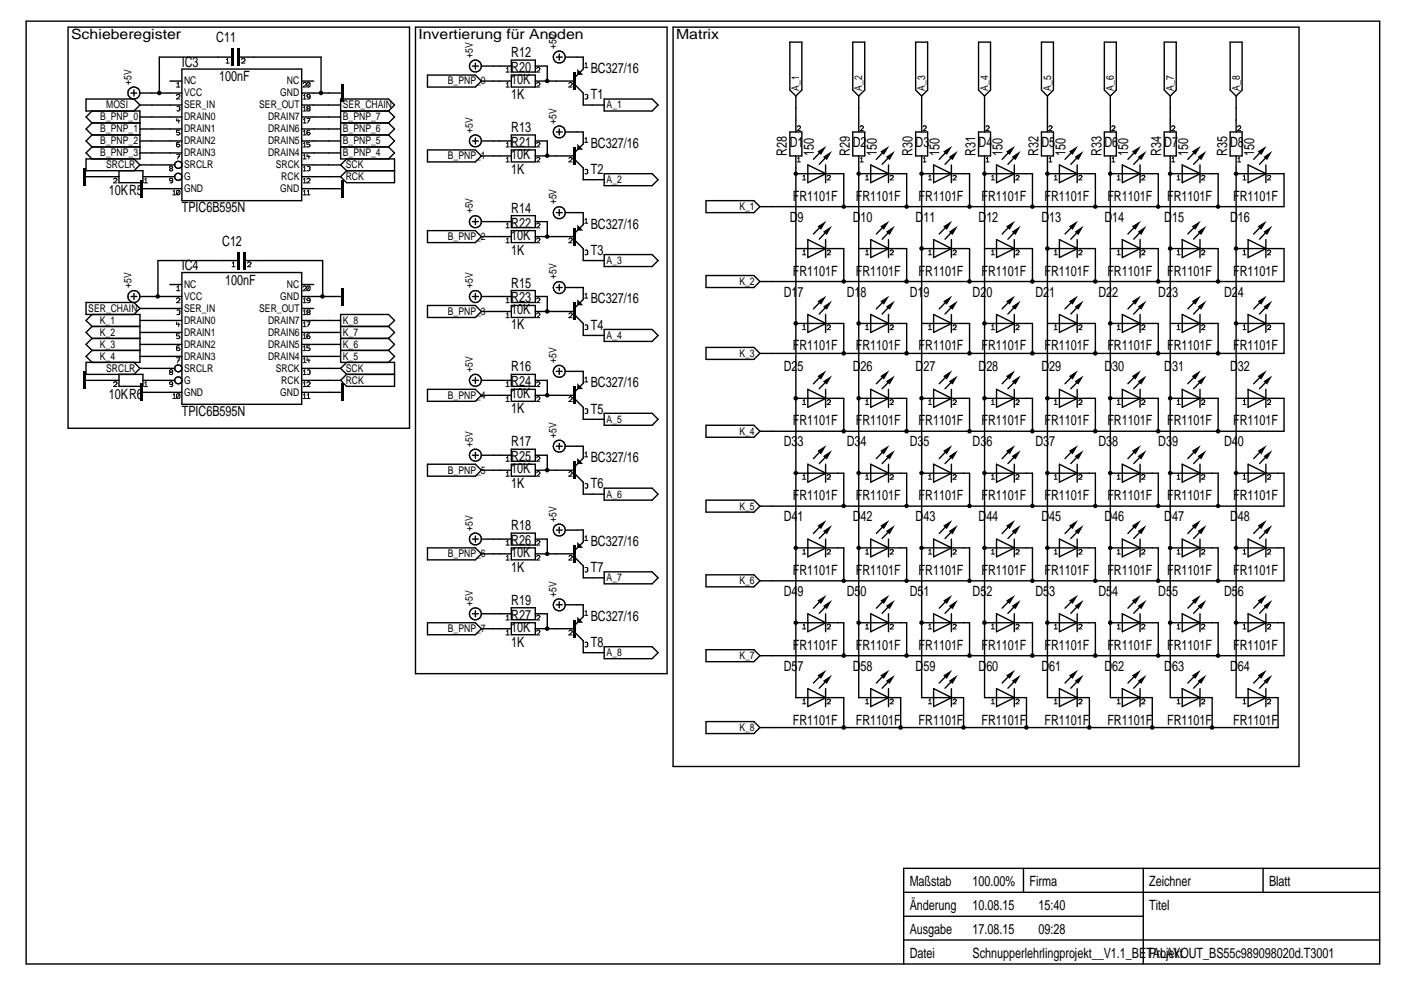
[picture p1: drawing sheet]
<svg xmlns="http://www.w3.org/2000/svg" width="297mm" height="210mm" viewBox="0 0 297 210" stroke-linecap="round" stroke-linejoin="round" font-family="sans-serif">
<defs><g id="words">
<g font-size="3">
<text x="15.1" y="8.3">Schieberegister</text>
<text x="45.8" y="8.9">C11</text>
<text x="88.7" y="8.3">Invertierung für Anoden</text>
<text x="143.3" y="8.3">Matrix</text>
<text x="38.6" y="14.1">IC3</text>
<text x="46.5" y="17.2">100nF</text>
<text x="108.4" y="15.3">R20</text>
<text x="108.4" y="17.8">10K</text>
<text x="108.4" y="12.1">R12</text>
<text x="125.3" y="15.5">BC327/16</text>
<text x="108.4" y="21">1K</text>
<text x="125.3" y="21">T1</text>
<text x="108.4" y="28">R13</text>
<text x="108.4" y="31.2">R21</text>
<text x="108.4" y="33.7">10K</text>
<text x="125.3" y="31.3">BC327/16</text>
<text x="166.8" y="33.1" transform="rotate(-90 166.8 33.1)">R28</text>
<text x="167.5" y="31.2">D1</text>
<text x="172.5" y="33.1" transform="rotate(-90 172.5 33.1)">150</text>
<text x="180.2" y="33.1" transform="rotate(-90 180.2 33.1)">R29</text>
<text x="180.8" y="31.2">D2</text>
<text x="185.9" y="33.1" transform="rotate(-90 185.9 33.1)">150</text>
<text x="193.5" y="33.1" transform="rotate(-90 193.5 33.1)">R30</text>
<text x="194.1" y="31.2">D3</text>
<text x="199.2" y="33.1" transform="rotate(-90 199.2 33.1)">150</text>
<text x="206.8" y="33.1" transform="rotate(-90 206.8 33.1)">R31</text>
<text x="207.5" y="31.2">D4</text>
<text x="212.6" y="33.1" transform="rotate(-90 212.6 33.1)">150</text>
<text x="220.2" y="33.1" transform="rotate(-90 220.2 33.1)">R32</text>
<text x="220.8" y="31.2">D5</text>
<text x="225.9" y="33.1" transform="rotate(-90 225.9 33.1)">150</text>
<text x="233.5" y="33.1" transform="rotate(-90 233.5 33.1)">R33</text>
<text x="234.1" y="31.2">D6</text>
<text x="239.2" y="33.1" transform="rotate(-90 239.2 33.1)">150</text>
<text x="246.2" y="33.1" transform="rotate(-90 246.2 33.1)">R34</text>
<text x="246.8" y="31.2">D7</text>
<text x="251.9" y="33.1" transform="rotate(-90 251.9 33.1)">150</text>
<text x="260.2" y="33.1" transform="rotate(-90 260.2 33.1)">R35</text>
<text x="260.8" y="31.2">D8</text>
<text x="265.9" y="33.1" transform="rotate(-90 265.9 33.1)">150</text>
<text x="23.1" y="41.4">10KR5</text>
<text x="108.4" y="36.8">1K</text>
<text x="125.3" y="36.9">T2</text>
<text x="38.6" y="45">TPIC6B595N</text>
<text x="108.4" y="45.1">R14</text>
<text x="167.5" y="47">D9</text>
<text x="168.1" y="42.5">FR1101F</text>
<text x="180.8" y="47">D10</text>
<text x="181.4" y="42.5">FR1101F</text>
<text x="194.1" y="47">D11</text>
<text x="194.8" y="42.5">FR1101F</text>
<text x="207.5" y="47">D12</text>
<text x="208.1" y="42.5">FR1101F</text>
<text x="220.8" y="47">D13</text>
<text x="221.4" y="42.5">FR1101F</text>
<text x="234.1" y="47">D14</text>
<text x="234.8" y="42.5">FR1101F</text>
<text x="246.8" y="47">D15</text>
<text x="247.5" y="42.5">FR1101F</text>
<text x="260.8" y="47">D16</text>
<text x="261.4" y="42.5">FR1101F</text>
<text x="47.1" y="52.1">C12</text>
<text x="108.4" y="54">1K</text>
<text x="108.4" y="48.3">R22</text>
<text x="108.4" y="50.8">10K</text>
<text x="125.3" y="48.5">BC327/16</text>
<text x="38.6" y="57.3">IC4</text>
<text x="125.3" y="54.1">T3</text>
<text x="168.1" y="58.4">FR1101F</text>
<text x="181.4" y="58.4">FR1101F</text>
<text x="194.8" y="58.4">FR1101F</text>
<text x="208.1" y="58.4">FR1101F</text>
<text x="221.4" y="58.4">FR1101F</text>
<text x="234.8" y="58.4">FR1101F</text>
<text x="247.5" y="58.4">FR1101F</text>
<text x="261.4" y="58.4">FR1101F</text>
<text x="47.7" y="60.3">100nF</text>
<text x="108.4" y="64.1">R23</text>
<text x="108.4" y="61">R15</text>
<text x="125.3" y="64.3">BC327/16</text>
<text x="166.2" y="62.9">D17</text>
<text x="179.5" y="62.9">D18</text>
<text x="192.9" y="62.9">D19</text>
<text x="206.2" y="62.9">D20</text>
<text x="219.5" y="62.9">D21</text>
<text x="232.9" y="62.9">D22</text>
<text x="245.6" y="62.9">D23</text>
<text x="259.5" y="62.9">D24</text>
<text x="108.4" y="69.8">1K</text>
<text x="108.4" y="66.7">10K</text>
<text x="125.3" y="69.9">T4</text>
<text x="168.1" y="74.3">FR1101F</text>
<text x="181.4" y="74.3">FR1101F</text>
<text x="194.8" y="74.3">FR1101F</text>
<text x="208.1" y="74.3">FR1101F</text>
<text x="221.4" y="74.3">FR1101F</text>
<text x="234.8" y="74.3">FR1101F</text>
<text x="247.5" y="74.3">FR1101F</text>
<text x="261.4" y="74.3">FR1101F</text>
<text x="108.4" y="81.9">R24</text>
<text x="108.4" y="78.7">R16</text>
<text x="125.3" y="82.1">BC327/16</text>
<text x="166.2" y="78.7">D25</text>
<text x="180.8" y="78.7">D26</text>
<text x="194.1" y="78.7">D27</text>
<text x="207.5" y="78.7">D28</text>
<text x="220.8" y="78.7">D29</text>
<text x="234.1" y="78.7">D30</text>
<text x="246.8" y="78.7">D31</text>
<text x="260.8" y="78.7">D32</text>
<text x="23.1" y="84.5">10KR6</text>
<text x="38.6" y="88.2">TPIC6B595N</text>
<text x="108.4" y="87.6">1K</text>
<text x="108.4" y="84.5">10K</text>
<text x="125.3" y="87.7">T5</text>
<text x="108.4" y="94.6">R17</text>
<text x="166.2" y="94.6">D33</text>
<text x="168.1" y="90.2">FR1101F</text>
<text x="179.5" y="94.6">D34</text>
<text x="181.4" y="90.2">FR1101F</text>
<text x="192.9" y="94.6">D35</text>
<text x="194.8" y="90.2">FR1101F</text>
<text x="206.2" y="94.6">D36</text>
<text x="208.1" y="90.2">FR1101F</text>
<text x="219.5" y="94.6">D37</text>
<text x="221.4" y="90.2">FR1101F</text>
<text x="232.9" y="94.6">D38</text>
<text x="234.8" y="90.2">FR1101F</text>
<text x="245.6" y="94.6">D39</text>
<text x="247.5" y="90.2">FR1101F</text>
<text x="259.5" y="94.6">D40</text>
<text x="261.4" y="90.2">FR1101F</text>
<text x="108.4" y="97.8">R25</text>
<text x="108.4" y="100.3">10K</text>
<text x="125.3" y="98">BC327/16</text>
<text x="108.4" y="103.5">1K</text>
<text x="125.3" y="103.5">T6</text>
<text x="168.1" y="106">FR1101F</text>
<text x="181.4" y="106">FR1101F</text>
<text x="194.8" y="106">FR1101F</text>
<text x="208.1" y="106">FR1101F</text>
<text x="221.4" y="106">FR1101F</text>
<text x="234.8" y="106">FR1101F</text>
<text x="247.5" y="106">FR1101F</text>
<text x="261.4" y="106">FR1101F</text>
<text x="108.4" y="112.4">R18</text>
<text x="166.2" y="110.5">D41</text>
<text x="180.8" y="110.5">D42</text>
<text x="194.1" y="110.5">D43</text>
<text x="207.5" y="110.5">D44</text>
<text x="220.8" y="110.5">D45</text>
<text x="234.1" y="110.5">D46</text>
<text x="246.8" y="110.5">D47</text>
<text x="260.8" y="110.5">D48</text>
<text x="108.4" y="115.6">R26</text>
<text x="108.4" y="118.1">10K</text>
<text x="125.3" y="115.7">BC327/16</text>
<text x="108.4" y="121.2">1K</text>
<text x="125.3" y="121.3">T7</text>
<text x="168.1" y="121.9">FR1101F</text>
<text x="181.4" y="121.9">FR1101F</text>
<text x="194.8" y="121.9">FR1101F</text>
<text x="208.1" y="121.9">FR1101F</text>
<text x="221.4" y="121.9">FR1101F</text>
<text x="234.8" y="121.9">FR1101F</text>
<text x="247.5" y="121.9">FR1101F</text>
<text x="261.4" y="121.9">FR1101F</text>
<text x="108.4" y="131.4">R27</text>
<text x="108.4" y="128.2">R19</text>
<text x="125.3" y="131.6">BC327/16</text>
<text x="166.2" y="126.3">D49</text>
<text x="179.5" y="126.3">D50</text>
<text x="192.9" y="126.3">D51</text>
<text x="206.2" y="126.3">D52</text>
<text x="219.5" y="126.3">D53</text>
<text x="232.9" y="126.3">D54</text>
<text x="245.6" y="126.3">D55</text>
<text x="259.5" y="126.3">D56</text>
<text x="108.4" y="137.1">1K</text>
<text x="108.4" y="133.9">10K</text>
<text x="125.3" y="137.2">T8</text>
<text x="168.1" y="137.8">FR1101F</text>
<text x="181.4" y="137.8">FR1101F</text>
<text x="194.8" y="137.8">FR1101F</text>
<text x="208.1" y="137.8">FR1101F</text>
<text x="221.4" y="137.8">FR1101F</text>
<text x="234.8" y="137.8">FR1101F</text>
<text x="247.5" y="137.8">FR1101F</text>
<text x="261.4" y="137.8">FR1101F</text>
<text x="166.2" y="142.2">D57</text>
<text x="180.8" y="142.2">D58</text>
<text x="194.1" y="142.2">D59</text>
<text x="207.5" y="142.2">D60</text>
<text x="220.8" y="142.2">D61</text>
<text x="234.1" y="142.2">D62</text>
<text x="246.8" y="142.2">D63</text>
<text x="260.8" y="142.2">D64</text>
<text x="168.1" y="153.6">FR1101F</text>
<text x="181.4" y="153.6">FR1101F</text>
<text x="194.8" y="153.6">FR1101F</text>
<text x="208.1" y="153.6">FR1101F</text>
<text x="221.4" y="153.6">FR1101F</text>
<text x="234.8" y="153.6">FR1101F</text>
<text x="247.5" y="153.6">FR1101F</text>
<text x="261.4" y="153.6">FR1101F</text>
<text x="192.9" y="187.9">Maßstab</text>
<text x="206.2" y="187.9">100.00%</text>
<text x="218.3" y="187.9">Firma</text>
<text x="243.7" y="187.9">Zeichner</text>
<text x="269.1" y="187.9">Blatt</text>
<text x="192.9" y="193">Änderung</text>
<text x="206.2" y="193">10.08.15</text>
<text x="220.2" y="193">15:40</text>
<text x="243.7" y="193">Titel</text>
<text x="192.9" y="198">Ausgabe</text>
<text x="192.9" y="203.1">Datei</text>
<text x="206.2" y="198">17.08.15</text>
<text x="206.2" y="203.1">Schnupperlehrlingprojekt__V1.1_BETALAYOUT_BS55c989098020d.T3001</text>
<text x="220.2" y="198">09:28</text>
<text x="243.7" y="203.1">Projekt</text>
</g>
<g font-size="2.2">
<text x="118" y="10.3" transform="rotate(-90 118 10.3)">+5V</text>
<text x="27.9" y="17.9" transform="rotate(-90 27.9 17.9)">+5V</text>
<text x="39" y="17.9">NC</text>
<text x="60.8" y="17.9">NC</text>
<text x="95" y="17.9">B_PNP_0</text>
<text x="100.2" y="12.2" transform="rotate(-90 100.2 12.2)">+5V</text>
<text x="22.5" y="23">MOSI</text>
<text x="39" y="23">SER_IN</text>
<text x="39" y="20.4">VCC</text>
<text x="54.9" y="23">SER_OUT</text>
<text x="59.4" y="20.4">GND</text>
<text x="72.7" y="23">SER_CHAIN</text>
<text x="128.6" y="23">A_1</text>
<text x="169.5" y="19.2" transform="rotate(-90 169.5 19.2)">A_1</text>
<text x="182.8" y="19.2" transform="rotate(-90 182.8 19.2)">A_2</text>
<text x="196.2" y="19.2" transform="rotate(-90 196.2 19.2)">A_3</text>
<text x="209.5" y="19.2" transform="rotate(-90 209.5 19.2)">A_4</text>
<text x="222.8" y="19.2" transform="rotate(-90 222.8 19.2)">A_5</text>
<text x="236.2" y="19.2" transform="rotate(-90 236.2 19.2)">A_6</text>
<text x="248.9" y="19.2" transform="rotate(-90 248.9 19.2)">A_7</text>
<text x="262.8" y="19.2" transform="rotate(-90 262.8 19.2)">A_8</text>
<text x="21.2" y="28.1">B_PNP_1</text>
<text x="21.2" y="25.5">B_PNP_0</text>
<text x="39" y="28.1">DRAIN1</text>
<text x="39" y="25.5">DRAIN0</text>
<text x="56.9" y="28.1">DRAIN6</text>
<text x="56.9" y="25.5">DRAIN7</text>
<text x="72.7" y="25.5">B_PNP_7</text>
<text x="72.7" y="28.1">B_PNP_6</text>
<text x="100.2" y="28.1" transform="rotate(-90 100.2 28.1)">+5V</text>
<text x="118" y="26.2" transform="rotate(-90 118 26.2)">+5V</text>
<text x="21.2" y="33.1">B_PNP_3</text>
<text x="21.2" y="30.6">B_PNP_2</text>
<text x="22.5" y="35.7">SRCLR</text>
<text x="39" y="35.7">SRCLR</text>
<text x="39" y="33.1">DRAIN3</text>
<text x="39" y="30.6">DRAIN2</text>
<text x="56.9" y="33.1">DRAIN4</text>
<text x="56.9" y="30.6">DRAIN5</text>
<text x="58.5" y="35.7">SRCK</text>
<text x="72.7" y="30.6">B_PNP_5</text>
<text x="72.7" y="33.1">B_PNP_4</text>
<text x="73.3" y="35.7">SCK</text>
<text x="95" y="33.8">B_PNP_1</text>
<text x="39" y="40.8">GND</text>
<text x="39" y="38.2">G</text>
<text x="59.4" y="40.8">GND</text>
<text x="59.6" y="38.2">RCK</text>
<text x="73.3" y="38.2">RCK</text>
<text x="128.6" y="38.9">A_2</text>
<text x="100.2" y="45.3" transform="rotate(-90 100.2 45.3)">+5V</text>
<text x="118" y="43.3" transform="rotate(-90 118 43.3)">+5V</text>
<text x="156.8" y="44.6">K_1</text>
<text x="95" y="50.9">B_PNP_2</text>
<text x="118" y="59.2" transform="rotate(-90 118 59.2)">+5V</text>
<text x="128.6" y="56">A_3</text>
<text x="27.9" y="61.1" transform="rotate(-90 27.9 61.1)">+5V</text>
<text x="39" y="63.6">VCC</text>
<text x="39" y="61.1">NC</text>
<text x="59.4" y="63.6">GND</text>
<text x="60.8" y="61.1">NC</text>
<text x="100.2" y="61.1" transform="rotate(-90 100.2 61.1)">+5V</text>
<text x="156.8" y="60.5">K_2</text>
<text x="18.7" y="66.2">SER_CHAIN</text>
<text x="21.2" y="71.2">K_2</text>
<text x="21.2" y="68.7">K_1</text>
<text x="39" y="71.2">DRAIN1</text>
<text x="39" y="68.7">DRAIN0</text>
<text x="39" y="66.2">SER_IN</text>
<text x="54.9" y="66.2">SER_OUT</text>
<text x="56.9" y="71.2">DRAIN6</text>
<text x="56.9" y="68.7">DRAIN7</text>
<text x="72.7" y="68.7">K_8</text>
<text x="72.7" y="71.2">K_7</text>
<text x="95" y="66.8">B_PNP_3</text>
<text x="128.6" y="71.9">A_4</text>
<text x="21.2" y="76.3">K_4</text>
<text x="21.2" y="73.8">K_3</text>
<text x="39" y="76.3">DRAIN3</text>
<text x="39" y="73.8">DRAIN2</text>
<text x="56.9" y="76.3">DRAIN4</text>
<text x="56.9" y="73.8">DRAIN5</text>
<text x="72.7" y="73.8">K_6</text>
<text x="72.7" y="76.3">K_5</text>
<text x="118" y="77" transform="rotate(-90 118 77)">+5V</text>
<text x="156.8" y="75.7">K_3</text>
<text x="22.5" y="78.9">SRCLR</text>
<text x="39" y="83.9">GND</text>
<text x="39" y="81.4">G</text>
<text x="39" y="78.9">SRCLR</text>
<text x="58.5" y="78.9">SRCK</text>
<text x="59.4" y="83.9">GND</text>
<text x="59.6" y="81.4">RCK</text>
<text x="73.3" y="78.9">SCK</text>
<text x="73.3" y="81.4">RCK</text>
<text x="100.2" y="78.9" transform="rotate(-90 100.2 78.9)">+5V</text>
<text x="95" y="84.6">B_PNP_4</text>
<text x="128.6" y="89.7">A_5</text>
<text x="100.2" y="94.7" transform="rotate(-90 100.2 94.7)">+5V</text>
<text x="118" y="92.8" transform="rotate(-90 118 92.8)">+5V</text>
<text x="156.8" y="92.2">K_4</text>
<text x="95" y="100.4">B_PNP_5</text>
<text x="128.6" y="105.5">A_6</text>
<text x="100.2" y="112.5" transform="rotate(-90 100.2 112.5)">+5V</text>
<text x="118" y="110.6" transform="rotate(-90 118 110.6)">+5V</text>
<text x="156.8" y="108">K_5</text>
<text x="95" y="118.2">B_PNP_6</text>
<text x="128.6" y="123.3">A_7</text>
<text x="156.8" y="123.9">K_6</text>
<text x="100.2" y="128.4" transform="rotate(-90 100.2 128.4)">+5V</text>
<text x="118" y="126.5" transform="rotate(-90 118 126.5)">+5V</text>
<text x="95" y="134.1">B_PNP_7</text>
<text x="128.6" y="139.1">A_8</text>
<text x="156.8" y="139.8">K_7</text>
<text x="156.8" y="155">K_8</text>
</g>
</g></defs>
<g fill="none" stroke="#000" stroke-width=".3">
<path d="M5.5 4.5h287v199.9h-287zM14.4 5.8h72.4v85h-72.4zM27.8 19.7h1.2M28.4 19.1v1.3M29.7 19.7h8.9M36 17.2h2.6M38.6 14.6h25.4v27.9h-25.4zM49 12.1h-15.2v7.6M50.9 12.1h17.2v7.6M64 17.2h2.5M64 19.7h8.2M88.1 5.8h53.3v137h-53.3z"/>
<path d="M90.6 15.9h10.2l1.3 1.3-1.3 1.3h-10.2zM100.2 14h1.2M100.8 13.4v1.2M102.1 17.2h6.3M102.1 14h6.3M108.4 12.7h5.1v2.6h-5.1zM108.4 15.9h5.1v2.6h-5.1zM113.5 17.2h8.2M113.5 14h2.5v3.2M117.9 12.1h1.3M118.6 11.5v1.2M119.8 12.1h3.9v2.5l-2 2"/>
<path d="M121.7 17.8l2 1.9v2.6h4.4M142.7 5.8h132.7v156.7h-132.7zM167.5 8.9h2.5v10.2l-1.3 1.3-1.2-1.3zM180.8 8.9h2.5v10.2l-1.2 1.3-1.3-1.3zM194.1 8.9h2.6v10.2l-1.3 1.3-1.3-1.3zM207.5 8.9h2.5v10.2l-1.3 1.3-1.2-1.3zM220.8 8.9h2.5v10.2l-1.2 1.3-1.3-1.3zM234.1 8.9h2.6v10.2l-1.3 1.3-1.3-1.3zM246.8 8.9h2.6v10.2l-1.3 1.3-1.3-1.3zM260.8 8.9h2.6v10.2l-1.3 1.3-1.3-1.3zM18.2 37.5h7M19.5 28.6h10.2"/>
<path d="M19.5 31.2h10.2M19.5 26.1h10.2M19.5 31.2l-1.3 1.2 1.3 1.3M19.5 28.6l-1.3 1.3 1.3 1.3M19.5 26.1l-1.3 1.2 1.3 1.3M19.5 23.5l-1.3 1.3 1.3 1.3M28.4 33.7l1.3 1.3M29.7 22.3l-1.3-1.3h-10.2v2.5h11.5v10.2h-11.5v2.5h12.1v2.5h-5.1v-2.5M29.7 35l-1.3 1.2M29.7 35h7.3M29.7 22.3h8.9M29.7 29.9h8.9"/>
<path d="M29.7 24.8h8.9M29.7 27.3h8.9M29.7 32.4h8.9M29.7 22.3l-1.3 1.2M30.3 37.5h6.7M64 37.5h8.2M64 35h8.2M64 22.3h8.2M64 29.9h8.2M64 24.8h8.2M64 27.3h8.2M64 32.4h8.2"/>
<path d="M72.2 23.5h10.2M72.2 28.6h10.2M72.2 31.2h10.2M72.2 26.1h10.2M72.2 35l1.3 1.2M73.5 36.2h10.1M73.5 33.7l-1.3 1.3M73.5 36.2l-1.3 1.3M82.4 23.5l1.2-1.2-1.2-1.3h-10.2v12.7h11.4v5h-10.1l-1.3-1.2M82.4 23.5l1.2 1.3-1.2 1.3M82.4 26.1l1.2 1.2-1.2 1.3M82.4 28.6l1.2 1.3-1.2 1.3"/>
<path d="M82.4 31.2l1.2 1.2-1.2 1.3M90.6 31.8h10.2l1.3 1.3-1.3 1.2h-10.2zM100.2 29.9h1.2M100.8 29.3v1.2M102.1 33.1h6.3M102.1 29.9h6.3M108.4 28.6h5.1v2.6h-5.1zM108.4 31.8h5.1v2.5h-5.1zM113.5 33.1h8.2M113.5 29.9h2.5v3.2M117.9 28h1.3M118.6 27.3v1.3"/>
<path d="M119.8 28h3.9v2.5l-2 1.9M121.7 33.7l2 1.9v2.5h4.4M128.1 36.8h10.2l1.2 1.3-1.2 1.3h-10.2zM128.1 21h10.2l1.2 1.3-1.2 1.2h-10.2zM167.5 28h2.5v5.1h-2.5zM168.7 20.4v7.6M168.7 33.1v114.8h10.2v6.4M168.7 36.8h10.2v7M171.3 35l3.8 1.8-3.8 1.9zM174.3 31.9l-1.8 1.9M175 35v3.7M175.5 32.9l-1.8 1.9"/>
<path d="M180.8 28h2.5v5.1h-2.5zM182.1 20.4v7.6M182.1 33.1v114.8h8.9v6.4M182.1 36.8h10.1v7M184.6 35l3.8 1.8-3.8 1.9zM187.6 31.9l-1.8 1.9M188.4 35v3.7M188.8 32.9l-1.8 1.9M194.1 28h2.6v5.1h-2.6zM195.4 20.4v7.6M195.4 33.1v114.8h8.9v6.4M195.4 36.8h10.2v7"/>
<path d="M197.9 35l3.9 1.8-3.9 1.9zM201 31.9l-1.9 1.9M201.7 35v3.7M202.2 32.9l-1.8 1.9M207.5 28h2.5v5.1h-2.5zM208.7 20.4v7.6M208.7 33.1v114.8h8.9v6.4M208.7 36.8h10.2v7M211.3 35l3.8 1.8-3.8 1.9zM214.3 31.9l-1.8 1.9M215 35v3.7M215.5 32.9l-1.8 1.9"/>
<path d="M220.8 28h2.5v5.1h-2.5zM222.1 20.4v7.6M222.1 33.1v114.8h8.9v6.4M222.1 36.8h10.1v7M224.6 35l3.8 1.8-3.8 1.9zM227.6 31.9l-1.8 1.9M228.4 35v3.7M228.9 32.9l-1.9 1.9M234.1 28h2.6v5.1h-2.6zM235.4 20.4v7.6M235.4 33.1v114.8h8.9v6.4M235.4 36.8h10.2v7"/>
<path d="M238 35l3.8 1.8-3.8 1.9zM241 31.9l-1.9 1.9M241.7 35v3.7M242.2 32.9l-1.8 1.9M246.8 28h2.6v5.1h-2.6zM248.1 20.4v7.6M248.1 33.1v114.8h8.9v6.4M248.1 36.8h10.2v7M250.7 35l3.8 1.8-3.8 1.9zM253.7 31.9l-1.9 1.9M254.4 35v3.7M254.9 32.9l-1.8 1.9"/>
<path d="M260.8 28h2.6v5.1h-2.6zM262.1 20.4v7.6M262.1 33.1v114.8h8.9v6.4h-109.9M262.1 36.8h10.1v7h-111.1M264.6 35l3.8 1.8-3.8 1.9zM267.6 31.9l-1.8 1.9M268.4 35v3.7M268.9 32.9l-1.9 1.9M30.3 40h8.3M38.6 57.8h25.4v27.9h-25.4zM50.3 55.2h-16.8v7.7M52.2 55.2h16.2v7.7"/>
<path d="M64 40h8.2M90.6 48.9h10.2l1.3 1.3-1.3 1.2h-10.2zM100.2 47h1.2M100.8 46.4v1.2M102.1 50.2h6.3M102.1 47h6.3M108.4 45.7h5.1v2.6h-5.1zM108.4 48.9h5.1v2.5h-5.1zM113.5 50.2h8.2M113.5 47h2.5v3.2M117.9 45.1h1.3M118.6 44.4v1.3"/>
<path d="M119.8 45.1h3.9v2.5l-2 1.9M121.7 50.8l2 1.9v2.5h4.4M128.1 54h10.2l1.2 1.2-1.2 1.3h-10.2zM149.7 42.5h10.1l1.3 1.3-1.3 1.3h-10.1zM149.7 58.4h10.1l1.3 1.3-1.3 1.3h-10.1zM168.7 52.7h10.2v7M171.3 50.8l3.8 1.9-3.8 1.9zM174.3 47.8l-1.8 1.8M175 50.8v3.8M175.5 48.8l-1.8 1.9M182.1 52.7h10.1v7M184.6 50.8l3.8 1.9-3.8 1.9z"/>
<path d="M187.6 47.8l-1.8 1.8M188.4 50.8v3.8M188.8 48.8l-1.8 1.9M195.4 52.7h10.2v7M197.9 50.8l3.9 1.9-3.9 1.9zM201 47.8l-1.9 1.8M201.7 50.8v3.8M202.2 48.8l-1.8 1.9M208.7 52.7h10.2v7M211.3 50.8l3.8 1.9-3.8 1.9zM214.3 47.8l-1.8 1.8M215 50.8v3.8"/>
<path d="M215.5 48.8l-1.8 1.9M222.1 52.7h10.1v7M224.6 50.8l3.8 1.9-3.8 1.9zM227.6 47.8l-1.8 1.8M228.4 50.8v3.8M228.9 48.8l-1.9 1.9M235.4 52.7h10.2v7M238 50.8l3.8 1.9-3.8 1.9zM241 47.8l-1.9 1.8M241.7 50.8v3.8M242.2 48.8l-1.8 1.9M248.1 52.7h10.2v7"/>
<path d="M250.7 50.8l3.8 1.9-3.8 1.9zM253.7 47.8l-1.9 1.8M254.4 50.8v3.8M254.9 48.8l-1.8 1.9M262.1 52.7h10.1v7h-111.1M264.6 50.8l3.8 1.9-3.8 1.9zM267.6 47.8l-1.8 1.8M268.4 50.8v3.8M268.9 48.8l-1.9 1.9M19.5 69.2h10.2M19.5 71.8h10.2M19.5 74.3h10.2"/>
<path d="M19.5 74.3l-1.3 1.3 1.3 1.2M19.5 71.8l-1.3 1.2 1.3 1.3M19.5 69.2l-1.3 1.3 1.3 1.3M19.5 66.7l-1.3 1.2 1.3 1.3M27.8 62.9h1.2M28.4 76.8l1.3 1.3M28.4 64.1l1.3 1.3M28.4 62.2v1.3M29.7 78.1l-1.3 1.3M29.7 78.1h7.3M29.7 62.9a1.33 1.33 0 0 1-1.1 1.2h-10.4v2.6h11.5v10.1h-11.5v2.6h12.1v2.5h-5.1v-2.5M29.7 62.9h8.9"/>
<path d="M29.7 62.9a1.28 1.28 0 0 0-1.2-1.3 1.28 1.28 0 0 0-1.4 1.1 1.28 1.28 0 0 0 1 1.4M29.7 67.9h8.9M29.7 70.5h8.9M29.7 73h8.9M29.7 75.6h8.9M29.7 65.4l-1.3 1.3M29.7 65.4h8.9M36 60.3h2.6M64 78.1h8.2M64 62.9h8.2M64 67.9h8.2M64 70.5h8.2"/>
<path d="M64 73h8.2M64 75.6h8.2M64 65.4h2.5M64 60.3h2.5M72.2 69.2h10.2M72.2 71.8h10.2M72.2 74.3h10.2M72.2 78.1l1.3 1.3M73.5 79.4h10.1M73.5 76.8l-1.3 1.3M73.5 79.4l-1.3 1.2M82.4 69.2l1.2-1.3-1.2-1.2h-10.2v10.1h11.4v5.1h-10.1l-1.3-1.3"/>
<path d="M82.4 69.2l1.2 1.3-1.2 1.3M82.4 71.8l1.2 1.2-1.2 1.3M82.4 74.3l1.2 1.3-1.2 1.2M90.6 64.8h10.2l1.3 1.2-1.3 1.3h-10.2zM100.2 62.9h1.2M100.8 62.2v1.3M102.1 66h6.3M102.1 62.9h6.3M108.4 79.4h5.1v2.5h-5.1zM108.4 61.6h5.1v2.5h-5.1zM108.4 64.8h5.1v2.5h-5.1zM113.5 66h8.2"/>
<path d="M113.5 62.9h2.5v3.1M117.9 78.7h1.3M117.9 61h1.3M118.6 60.3v1.3M118.6 78.1v1.3M119.8 78.7h3.9v2.6l-2 1.9M119.8 61h3.9v2.5l-2 1.9M121.7 66.7l2 1.9v2.5h4.4M128.1 69.8h10.2l1.2 1.3-1.2 1.3h-10.2zM149.7 73.7h10.1l1.3 1.2-1.3 1.3h-10.1zM168.7 68.6h10.2v6.3M171.3 66.7l3.8 1.9-3.8 1.9z"/>
<path d="M174.3 79.5l-1.8 1.9M174.3 63.6l-1.8 1.9M175 66.7v3.8M175.5 64.7l-1.8 1.9M182.1 68.6h10.1v6.3M184.6 66.7l3.8 1.9-3.8 1.9zM187.6 79.5l-1.8 1.9M187.6 63.6l-1.8 1.9M188.4 66.7v3.8M188.8 64.7l-1.8 1.9M195.4 68.6h10.2v6.3M197.9 66.7l3.9 1.9-3.9 1.9z"/>
<path d="M201 79.5l-1.9 1.9M201 63.6l-1.9 1.9M201.7 66.7v3.8M202.2 64.7l-1.8 1.9M208.7 68.6h10.2v6.3M211.3 66.7l3.8 1.9-3.8 1.9zM214.3 79.5l-1.8 1.9M214.3 63.6l-1.8 1.9M215 66.7v3.8M215.5 64.7l-1.8 1.9M222.1 68.6h10.1v6.3M224.6 66.7l3.8 1.9-3.8 1.9z"/>
<path d="M227.6 79.5l-1.8 1.9M227.6 63.6l-1.8 1.9M228.4 66.7v3.8M228.9 64.7l-1.9 1.9M235.4 68.6h10.2v6.3M238 66.7l3.8 1.9-3.8 1.9zM241 79.5l-1.9 1.9M241 63.6l-1.9 1.9M241.7 66.7v3.8M242.2 64.7l-1.8 1.9M248.1 68.6h10.2v6.3M250.7 66.7l3.8 1.9-3.8 1.9z"/>
<path d="M253.7 79.5l-1.9 1.9M253.7 63.6l-1.9 1.9M254.4 66.7v3.8M254.9 64.7l-1.8 1.9M262.1 68.6h10.1v6.3h-111.1M264.6 66.7l3.8 1.9-3.8 1.9zM267.6 79.5l-1.8 1.9M267.6 63.6l-1.8 1.9M268.4 66.7v3.8M268.9 64.7l-1.9 1.9M18.2 80.6h7M30.3 80.6h6.7"/>
<path d="M30.3 83.2h8.3M64 80.6h8.2M64 83.2h8.2M90.6 98.4h10.2l1.3 1.3-1.3 1.3h-10.2zM90.6 82.5h10.2l1.3 1.3-1.3 1.3h-10.2zM100.2 80.6h1.2M100.2 96.5h1.2M100.8 80v1.3M100.8 95.9v1.3M102.1 80.6h6.3M102.1 99.7h6.3M102.1 83.8h6.3"/>
<path d="M102.1 96.5h6.3M108.4 82.5h5.1v2.6h-5.1zM108.4 95.2h5.1v2.6h-5.1zM108.4 98.4h5.1v2.6h-5.1zM113.5 80.6h2.5v3.2M113.5 99.7h8.2M113.5 83.8h8.2M113.5 96.5h2.5v3.2M117.9 94.6h1.3M118.6 94v1.2M119.8 94.6h3.9v2.6l-2 1.9M121.7 84.5l2 1.9v2.5h4.4"/>
<path d="M128.1 87.6h10.2l1.2 1.3-1.2 1.3h-10.2zM149.7 90.2h10.1l1.3 1.2-1.3 1.3h-10.1zM168.7 84.5h10.2v6.9M171.3 82.5l3.8 2-3.8 1.9zM171.3 98.4l3.8 1.9-3.8 1.9zM174.3 95.3l-1.8 1.9M175 82.5v3.9M175 98.4v3.8M175.5 96.4l-1.8 1.9M175.5 80.6l-1.8 1.8M182.1 84.5h10.1v6.9M184.6 82.5l3.8 2-3.8 1.9z"/>
<path d="M184.6 98.4l3.8 1.9-3.8 1.9zM187.6 95.3l-1.8 1.9M188.4 82.5v3.9M188.4 98.4v3.8M188.8 96.4l-1.8 1.9M188.8 80.6l-1.8 1.8M195.4 84.5h10.2v6.9M197.9 82.5l3.9 2-3.9 1.9zM197.9 98.4l3.9 1.9-3.9 1.9zM201 95.3l-1.9 1.9M201.7 82.5v3.9M201.7 98.4v3.8"/>
<path d="M202.2 96.4l-1.8 1.9M202.2 80.6l-1.8 1.8M208.7 84.5h10.2v6.9M211.3 82.5l3.8 2-3.8 1.9zM211.3 98.4l3.8 1.9-3.8 1.9zM214.3 95.3l-1.8 1.9M215 82.5v3.9M215 98.4v3.8M215.5 96.4l-1.8 1.9M215.5 80.6l-1.8 1.8M222.1 84.5h10.1v6.9M224.6 82.5l3.8 2-3.8 1.9z"/>
<path d="M224.6 98.4l3.8 1.9-3.8 1.9zM227.6 95.3l-1.8 1.9M228.4 82.5v3.9M228.4 98.4v3.8M228.9 96.4l-1.9 1.9M228.9 80.6l-1.9 1.8M235.4 84.5h10.2v6.9M238 82.5l3.8 2-3.8 1.9zM238 98.4l3.8 1.9-3.8 1.9zM241 95.3l-1.9 1.9M241.7 82.5v3.9M241.7 98.4v3.8"/>
<path d="M242.2 96.4l-1.8 1.9M242.2 80.6l-1.8 1.8M248.1 84.5h10.2v6.9M250.7 82.5l3.8 2-3.8 1.9zM250.7 98.4l3.8 1.9-3.8 1.9zM253.7 95.3l-1.9 1.9M254.4 82.5v3.9M254.4 98.4v3.8M254.9 96.4l-1.8 1.9M254.9 80.6l-1.8 1.8M262.1 84.5h10.1v6.9h-111.1M264.6 82.5l3.8 2-3.8 1.9z"/>
<path d="M264.6 98.4l3.8 1.9-3.8 1.9zM267.6 95.3l-1.8 1.9M268.4 82.5v3.9M268.4 98.4v3.8M268.9 96.4l-1.9 1.9M268.9 80.6l-1.9 1.8M90.6 116.2h10.2l1.3 1.2-1.3 1.3h-10.2zM100.2 114.3h1.2M100.8 113.7v1.2M102.1 117.4h6.3M102.1 114.3h6.3M108.4 116.2h5.1v2.5h-5.1z"/>
<path d="M108.4 113h5.1v2.6h-5.1zM113.5 117.4h8.2M113.5 114.3h2.5v3.1M117.9 112.4h1.3M118.6 111.8v1.2M119.8 112.4h3.9v2.5l-2 1.9M121.7 118.1l2 1.9v2.5h4.4M121.7 100.3l2 1.9v2.6h4.4M128.1 103.5h10.2l1.2 1.3-1.2 1.2h-10.2zM149.7 106h10.1l1.3 1.3-1.3 1.3h-10.1zM168.7 116.2h10.2v6.9M168.7 100.3h10.2v7"/>
<path d="M171.3 114.3l3.8 1.9-3.8 1.9zM174.3 111.2l-1.8 1.9M175 114.3v3.8M175.5 112.3l-1.8 1.9M182.1 116.2h10.1v6.9M182.1 100.3h10.1v7M184.6 114.3l3.8 1.9-3.8 1.9zM187.6 111.2l-1.8 1.9M188.4 114.3v3.8M188.8 112.3l-1.8 1.9M195.4 116.2h10.2v6.9M195.4 100.3h10.2v7"/>
<path d="M197.9 114.3l3.9 1.9-3.9 1.9zM201 111.2l-1.9 1.9M201.7 114.3v3.8M202.2 112.3l-1.8 1.9M208.7 116.2h10.2v6.9M208.7 100.3h10.2v7M211.3 114.3l3.8 1.9-3.8 1.9zM214.3 111.2l-1.8 1.9M215 114.3v3.8M215.5 112.3l-1.8 1.9M222.1 116.2h10.1v6.9M222.1 100.3h10.1v7"/>
<path d="M224.6 114.3l3.8 1.9-3.8 1.9zM227.6 111.2l-1.8 1.9M228.4 114.3v3.8M228.9 112.3l-1.9 1.9M235.4 116.2h10.2v6.9M235.4 100.3h10.2v7M238 114.3l3.8 1.9-3.8 1.9zM241 111.2l-1.9 1.9M241.7 114.3v3.8M242.2 112.3l-1.8 1.9M248.1 116.2h10.2v6.9M248.1 100.3h10.2v7"/>
<path d="M250.7 114.3l3.8 1.9-3.8 1.9zM253.7 111.2l-1.9 1.9M254.4 114.3v3.8M254.9 112.3l-1.8 1.9M262.1 116.2h10.1v6.9h-111.1M262.1 100.3h10.1v7h-111.1M264.6 114.3l3.8 1.9-3.8 1.9zM267.6 111.2l-1.8 1.9M268.4 114.3v3.8M268.9 112.3l-1.9 1.9M90.6 132h10.2l1.3 1.3-1.3 1.3h-10.2zM100.2 130.1h1.2"/>
<path d="M100.8 129.5v1.3M102.1 133.3h6.3M102.1 130.1h6.3M108.4 132h5.1v2.6h-5.1zM108.4 128.9h5.1v2.5h-5.1zM113.5 133.3h8.2M113.5 130.1h2.5v3.2M117.9 128.2h1.3M118.6 127.6v1.3M119.8 128.2h3.9v2.6l-2 1.9M121.7 133.9l2 1.9v2.6h4.4M128.1 121.2h10.2l1.2 1.3-1.2 1.3h-10.2z"/>
<path d="M128.1 137.1h10.2l1.2 1.3-1.2 1.3h-10.2zM149.7 121.9h10.1l1.3 1.2-1.3 1.3h-10.1zM149.7 137.8h10.1l1.3 1.2-1.3 1.3h-10.1zM168.7 132h10.2v7M171.3 130.1l3.8 1.9-3.8 1.9zM174.3 127.1l-1.8 1.8M175 130.1v3.8M175.5 128.1l-1.8 1.9M182.1 132h10.1v7M184.6 130.1l3.8 1.9-3.8 1.9zM187.6 127.1l-1.8 1.8M188.4 130.1v3.8"/>
<path d="M188.8 128.1l-1.8 1.9M195.4 132h10.2v7M197.9 130.1l3.9 1.9-3.9 1.9zM201 127.1l-1.9 1.8M201.7 130.1v3.8M202.2 128.1l-1.8 1.9M208.7 132h10.2v7M211.3 130.1l3.8 1.9-3.8 1.9zM214.3 127.1l-1.8 1.8M215 130.1v3.8M215.5 128.1l-1.8 1.9M222.1 132h10.1v7"/>
<path d="M224.6 130.1l3.8 1.9-3.8 1.9zM227.6 127.1l-1.8 1.8M228.4 130.1v3.8M228.9 128.1l-1.9 1.9M235.4 132h10.2v7M238 130.1l3.8 1.9-3.8 1.9zM241 127.1l-1.9 1.8M241.7 130.1v3.8M242.2 128.1l-1.8 1.9M248.1 132h10.2v7M250.7 130.1l3.8 1.9-3.8 1.9zM253.7 127.1l-1.9 1.8"/>
<path d="M254.4 130.1v3.8M254.9 128.1l-1.8 1.9M262.1 132h10.1v7h-111.1M264.6 130.1l3.8 1.9-3.8 1.9zM267.6 127.1l-1.8 1.8M268.4 130.1v3.8M268.9 128.1l-1.9 1.9M149.7 153h10.1l1.3 1.3-1.3 1.2h-10.1zM171.3 146l3.8 1.9-3.8 1.9zM174.3 143l-1.8 1.8M175 146v3.8M175.5 144l-1.8 1.9"/>
<path d="M184.6 146l3.8 1.9-3.8 1.9zM187.6 143l-1.8 1.8M188.4 146v3.8M188.8 144l-1.8 1.9M197.9 146l3.9 1.9-3.9 1.9zM201 143l-1.9 1.8M201.7 146v3.8M202.2 144l-1.8 1.9M211.3 146l3.8 1.9-3.8 1.9zM214.3 143l-1.8 1.8M215 146v3.8M215.5 144l-1.8 1.9"/>
<path d="M224.6 146l3.8 1.9-3.8 1.9zM227.6 143l-1.8 1.8M228.4 146v3.8M228.9 144l-1.9 1.9M238 146l3.8 1.9-3.8 1.9zM241 143l-1.9 1.8M241.7 146v3.8M242.2 144l-1.8 1.9M250.7 146l3.8 1.9-3.8 1.9zM253.7 143l-1.9 1.8M254.4 146v3.8M254.9 144l-1.8 1.9"/>
<path d="M264.6 146l3.8 1.9-3.8 1.9zM267.6 143l-1.8 1.8M268.4 146v3.8M268.9 144l-1.9 1.9M191.6 194.3h50.8M191.6 199.3h100.9M191.6 189.2h100.9M217 184.1v5.1M242.4 184.1v20.3M267.8 184.1v5.1M292.5 184.1h-100.9v20.3"/>
<circle cx="28.4" cy="19.7" r="1.27"/>
<circle cx="100.8" cy="14" r="1.27"/>
<circle cx="118.6" cy="12.1" r="1.27"/>
<circle cx="37.8" cy="37.5" r=".76"/>
<circle cx="37.8" cy="34.9" r=".76"/>
<circle cx="100.8" cy="29.9" r="1.27"/>
<circle cx="118.6" cy="28" r="1.27"/>
<circle cx="100.8" cy="47" r="1.27"/>
<circle cx="118.6" cy="45.1" r="1.27"/>
<circle cx="37.8" cy="78.1" r=".75"/>
<circle cx="100.8" cy="62.9" r="1.27"/>
<circle cx="118.6" cy="61" r="1.27"/>
<circle cx="118.6" cy="78.7" r="1.27"/>
<circle cx="37.8" cy="80.6" r=".75"/>
<circle cx="100.8" cy="80.6" r="1.27"/>
<circle cx="100.8" cy="96.5" r="1.27"/>
<circle cx="118.6" cy="94.6" r="1.27"/>
<circle cx="100.8" cy="114.3" r="1.26"/>
<circle cx="118.6" cy="112.4" r="1.27"/>
<circle cx="100.8" cy="130.1" r="1.27"/>
<circle cx="118.6" cy="128.2" r="1.27"/>
</g>
<g fill="#000">
<path d="M122.4 14.6l1.3 1.3h-1.3zM122.4 30.5l1.3 1.2h-1.3zM173.3 32.1l1.9-1.2-1.1 2zM174.5 33.3l1.9-1.3-1.1 2zM186.6 32.1l1.9-1.2-1.1 2zM187.8 33.3l1.9-1.3-1.1 2zM200 32.1l1.9-1.2-1.2 2zM201.2 33.3l1.9-1.3-1.1 2zM213.3 32.1l1.9-1.2-1.1 2zM214.5 33.3l1.9-1.3-1.1 2zM226.6 32.1l2-1.2-1.2 2zM227.8 33.3l1.9-1.3-1.1 2z"/>
<path d="M240 32.1l1.9-1.2-1.2 2zM241.2 33.3l1.9-1.3-1.1 2zM252.7 32.1l1.9-1.2-1.2 2zM253.9 33.3l1.9-1.3-1.1 2zM266.7 32.1l1.9-1.2-1.2 2zM267.9 33.3l1.8-1.3-1.1 2zM122.4 47.6l1.3 1.3h-1.3zM173.3 48l1.9-1.2-1.1 1.9zM174.5 49.1l1.9-1.2-1.1 1.9zM186.6 48l1.9-1.2-1.1 1.9zM187.8 49.1l1.9-1.2-1.1 1.9zM200 48l1.9-1.2-1.2 1.9z"/>
<path d="M201.2 49.1l1.9-1.2-1.1 1.9zM213.3 48l1.9-1.2-1.1 1.9zM214.5 49.1l1.9-1.2-1.1 1.9zM226.6 48l2-1.2-1.2 1.9zM227.8 49.1l1.9-1.2-1.1 1.9zM240 48l1.9-1.2-1.2 1.9zM241.2 49.1l1.9-1.2-1.1 1.9zM252.7 48l1.9-1.2-1.2 1.9zM253.9 49.1l1.9-1.2-1.1 1.9zM266.7 48l1.9-1.2-1.2 1.9zM267.9 49.1l1.8-1.2-1.1 1.9zM122.4 63.5l1.3 1.2h-1.3z"/>
<path d="M173.3 79.8l1.9-1.3-1.1 2zM173.3 63.9l1.9-1.2-1.1 1.9zM174.5 80.9l1.9-1.3-1.1 1.9zM174.5 65l1.9-1.2-1.1 1.9zM186.6 79.8l1.9-1.3-1.1 2zM186.6 63.9l1.9-1.2-1.1 1.9zM187.8 80.9l1.9-1.3-1.1 1.9zM187.8 65l1.9-1.2-1.1 1.9zM200 79.8l1.9-1.3-1.2 2zM200 63.9l1.9-1.2-1.2 1.9zM201.2 80.9l1.9-1.3-1.1 1.9zM201.2 65l1.9-1.2-1.1 1.9z"/>
<path d="M213.3 79.8l1.9-1.3-1.1 2zM213.3 63.9l1.9-1.2-1.1 1.9zM214.5 80.9l1.9-1.3-1.1 1.9zM214.5 65l1.9-1.2-1.1 1.9zM226.6 79.8l2-1.3-1.2 2zM226.6 63.9l2-1.2-1.2 1.9zM227.8 80.9l1.9-1.3-1.1 1.9zM227.8 65l1.9-1.2-1.1 1.9zM240 79.8l1.9-1.3-1.2 2zM240 63.9l1.9-1.2-1.2 1.9zM241.2 80.9l1.9-1.3-1.1 1.9zM241.2 65l1.9-1.2-1.1 1.9z"/>
<path d="M252.7 79.8l1.9-1.3-1.2 2zM252.7 63.9l1.9-1.2-1.2 1.9zM253.9 80.9l1.9-1.3-1.1 1.9zM253.9 65l1.9-1.2-1.1 1.9zM266.7 79.8l1.9-1.3-1.2 2zM266.7 63.9l1.9-1.2-1.2 1.9zM267.9 80.9l1.8-1.3-1.1 1.9zM267.9 65l1.8-1.2-1.1 1.9zM122.4 97.1l1.3 1.3h-1.3zM122.4 81.2l1.3 1.3h-1.3zM173.3 95.6l1.9-1.2-1.1 2zM174.5 96.7l1.9-1.2-1.1 1.9z"/>
<path d="M186.6 95.6l1.9-1.2-1.1 2zM187.8 96.7l1.9-1.2-1.1 1.9zM200 95.6l1.9-1.2-1.2 2zM201.2 96.7l1.9-1.2-1.1 1.9zM213.3 95.6l1.9-1.2-1.1 2zM214.5 96.7l1.9-1.2-1.1 1.9zM226.6 95.6l2-1.2-1.2 2zM227.8 96.7l1.9-1.2-1.1 1.9zM240 95.6l1.9-1.2-1.2 2zM241.2 96.7l1.9-1.2-1.1 1.9zM252.7 95.6l1.9-1.2-1.2 2zM253.9 96.7l1.9-1.2-1.1 1.9z"/>
<path d="M266.7 95.6l1.9-1.2-1.2 2zM267.9 96.7l1.8-1.2-1.1 1.9zM122.4 114.9l1.3 1.3h-1.3zM173.3 111.5l1.9-1.2-1.1 1.9zM174.5 112.6l1.9-1.3-1.1 2zM186.6 111.5l1.9-1.2-1.1 1.9zM187.8 112.6l1.9-1.3-1.1 2zM200 111.5l1.9-1.2-1.2 1.9zM201.2 112.6l1.9-1.3-1.1 2zM213.3 111.5l1.9-1.2-1.1 1.9zM214.5 112.6l1.9-1.3-1.1 2zM226.6 111.5l2-1.2-1.2 1.9z"/>
<path d="M227.8 112.6l1.9-1.3-1.1 2zM240 111.5l1.9-1.2-1.2 1.9zM241.2 112.6l1.9-1.3-1.1 2zM252.7 111.5l1.9-1.2-1.2 1.9zM253.9 112.6l1.9-1.3-1.1 2zM266.7 111.5l1.9-1.2-1.2 1.9zM267.9 112.6l1.8-1.3-1.1 2zM122.4 130.8l1.3 1.2h-1.3zM173.3 127.3l1.9-1.1-1.1 1.9zM174.5 128.5l1.9-1.3-1.1 2zM186.6 127.3l1.9-1.1-1.1 1.9zM187.8 128.5l1.9-1.3-1.1 2z"/>
<path d="M200 127.3l1.9-1.1-1.2 1.9zM201.2 128.5l1.9-1.3-1.1 2zM213.3 127.3l1.9-1.1-1.1 1.9zM214.5 128.5l1.9-1.3-1.1 2zM226.6 127.3l2-1.1-1.2 1.9zM227.8 128.5l1.9-1.3-1.1 2zM240 127.3l1.9-1.1-1.2 1.9zM241.2 128.5l1.9-1.3-1.1 2zM252.7 127.3l1.9-1.1-1.2 1.9zM253.9 128.5l1.9-1.3-1.1 2zM266.7 127.3l1.9-1.1-1.2 1.9zM267.9 128.5l1.8-1.3-1.1 2z"/>
<path d="M173.3 143.2l1.9-1.2-1.1 1.9zM174.5 144.4l1.9-1.3-1.1 1.9zM186.6 143.2l1.9-1.2-1.1 1.9zM187.8 144.4l1.9-1.3-1.1 1.9zM200 143.2l1.9-1.2-1.2 1.9zM201.2 144.4l1.9-1.3-1.1 1.9zM213.3 143.2l1.9-1.2-1.1 1.9zM214.5 144.4l1.9-1.3-1.1 1.9zM226.6 143.2l2-1.2-1.2 1.9zM227.8 144.4l1.9-1.3-1.1 1.9zM240 143.2l1.9-1.2-1.2 1.9zM241.2 144.4l1.9-1.3-1.1 1.9z"/>
<path d="M252.7 143.2l1.9-1.2-1.2 1.9zM253.9 144.4l1.9-1.3-1.1 1.9zM266.7 143.2l1.9-1.2-1.2 1.9zM267.9 144.4l1.8-1.3-1.1 1.9z"/>
<path d="M49 10.2h.7v3.8h-.7z" fill-rule="evenodd"/>
<path d="M50.3 10.2h.6v3.8h-.6z" fill-rule="evenodd"/>
<path d="M72.2 17.8h.7v3.8h-.7z" fill-rule="evenodd"/>
<path d="M121.5 15.3h.5v3.8h-.5z" fill-rule="evenodd"/>
<path d="M17.6 35.6h.6v3.8h-.6z" fill-rule="evenodd"/>
<path d="M29.7 38.1h.6v3.8h-.6z" fill-rule="evenodd"/>
<path d="M72.2 38.1h.7v3.8h-.7z" fill-rule="evenodd"/>
<path d="M121.5 31.2h.5v3.8h-.5z" fill-rule="evenodd"/>
<path d="M50.3 53.3h.6v3.8h-.6z" fill-rule="evenodd"/>
<path d="M51.6 53.3h.6v3.8h-.6z" fill-rule="evenodd"/>
<path d="M121.5 48.3h.5v3.8h-.5z" fill-rule="evenodd"/>
<path d="M17.6 78.7h.6v3.8h-.6z" fill-rule="evenodd"/>
<path d="M72.2 61h.7v3.8h-.7z" fill-rule="evenodd"/>
<path d="M121.5 64.1h.5v3.8h-.5z" fill-rule="evenodd"/>
<path d="M29.7 81.3h.6v3.8h-.6z" fill-rule="evenodd"/>
<path d="M72.2 81.3h.7v3.8h-.7z" fill-rule="evenodd"/>
<path d="M121.5 97.8h.5v3.8h-.5z" fill-rule="evenodd"/>
<path d="M121.5 81.9h.5v3.8h-.5z" fill-rule="evenodd"/>
<path d="M121.5 115.6h.5v3.7h-.5z" fill-rule="evenodd"/>
<path d="M121.5 131.4h.5v3.8h-.5z" fill-rule="evenodd"/>
<circle cx="33.8" cy="19.7" r=".49"/>
<circle cx="68" cy="19.7" r=".49"/>
<circle cx="116" cy="17.2" r=".49"/>
<circle cx="116" cy="33" r=".48"/>
<circle cx="168.7" cy="36.8" r=".48"/>
<circle cx="182.1" cy="36.8" r=".48"/>
<circle cx="195.4" cy="36.8" r=".48"/>
<circle cx="208.7" cy="36.8" r=".48"/>
<circle cx="222.1" cy="36.8" r=".48"/>
<circle cx="235.4" cy="36.8" r=".48"/>
<circle cx="248.1" cy="36.8" r=".48"/>
<circle cx="262.1" cy="36.8" r=".48"/>
<circle cx="116" cy="50.2" r=".48"/>
<circle cx="178.9" cy="59.7" r=".49"/>
<circle cx="178.9" cy="43.8" r=".48"/>
<circle cx="192.2" cy="59.7" r=".49"/>
<circle cx="192.2" cy="43.8" r=".48"/>
<circle cx="195.4" cy="52.7" r=".49"/>
<circle cx="205.5" cy="59.7" r=".49"/>
<circle cx="205.6" cy="43.8" r=".48"/>
<circle cx="218.9" cy="59.7" r=".49"/>
<circle cx="218.9" cy="43.8" r=".48"/>
<circle cx="222.1" cy="52.7" r=".49"/>
<circle cx="232.2" cy="59.7" r=".49"/>
<circle cx="232.2" cy="43.8" r=".48"/>
<circle cx="245.6" cy="59.7" r=".49"/>
<circle cx="245.6" cy="43.8" r=".48"/>
<circle cx="248.1" cy="52.7" r=".49"/>
<circle cx="258.3" cy="59.7" r=".49"/>
<circle cx="258.3" cy="43.8" r=".48"/>
<circle cx="262.1" cy="52.7" r=".49"/>
<circle cx="33.4" cy="62.8" r=".48"/>
<circle cx="68.4" cy="62.8" r=".48"/>
<circle cx="116" cy="66" r=".49"/>
<circle cx="168.7" cy="68.6" r=".49"/>
<circle cx="178.9" cy="74.9" r=".49"/>
<circle cx="182.1" cy="68.6" r=".49"/>
<circle cx="192.2" cy="74.9" r=".49"/>
<circle cx="205.5" cy="74.9" r=".49"/>
<circle cx="208.7" cy="68.6" r=".49"/>
<circle cx="218.9" cy="74.9" r=".49"/>
<circle cx="232.2" cy="74.9" r=".49"/>
<circle cx="235.4" cy="68.6" r=".49"/>
<circle cx="245.6" cy="74.9" r=".49"/>
<circle cx="258.3" cy="74.9" r=".49"/>
<circle cx="262.1" cy="68.6" r=".49"/>
<circle cx="116" cy="99.7" r=".49"/>
<circle cx="116" cy="83.8" r=".49"/>
<circle cx="168.7" cy="84.4" r=".49"/>
<circle cx="178.9" cy="91.4" r=".49"/>
<circle cx="182.1" cy="84.4" r=".49"/>
<circle cx="192.2" cy="91.4" r=".49"/>
<circle cx="195.4" cy="84.4" r=".49"/>
<circle cx="205.5" cy="91.4" r=".49"/>
<circle cx="208.7" cy="84.4" r=".49"/>
<circle cx="218.9" cy="91.4" r=".49"/>
<circle cx="222.1" cy="84.4" r=".49"/>
<circle cx="232.2" cy="91.4" r=".49"/>
<circle cx="235.4" cy="84.4" r=".49"/>
<circle cx="245.6" cy="91.4" r=".49"/>
<circle cx="248.1" cy="84.4" r=".49"/>
<circle cx="258.3" cy="91.4" r=".49"/>
<circle cx="116" cy="117.4" r=".48"/>
<circle cx="168.7" cy="100.3" r=".48"/>
<circle cx="168.7" cy="116.2" r=".48"/>
<circle cx="178.9" cy="107.3" r=".48"/>
<circle cx="182.1" cy="116.2" r=".48"/>
<circle cx="182.1" cy="100.3" r=".48"/>
<circle cx="192.2" cy="107.3" r=".48"/>
<circle cx="195.4" cy="100.3" r=".48"/>
<circle cx="195.4" cy="116.2" r=".48"/>
<circle cx="205.6" cy="107.3" r=".48"/>
<circle cx="208.7" cy="116.2" r=".48"/>
<circle cx="208.7" cy="100.3" r=".48"/>
<circle cx="218.9" cy="107.3" r=".48"/>
<circle cx="222.1" cy="100.3" r=".48"/>
<circle cx="222.1" cy="116.2" r=".48"/>
<circle cx="232.2" cy="107.3" r=".48"/>
<circle cx="235.4" cy="100.3" r=".48"/>
<circle cx="235.4" cy="116.2" r=".48"/>
<circle cx="245.6" cy="107.3" r=".48"/>
<circle cx="248.1" cy="116.2" r=".48"/>
<circle cx="248.1" cy="100.3" r=".48"/>
<circle cx="258.3" cy="107.3" r=".48"/>
<circle cx="262.1" cy="116.2" r=".48"/>
<circle cx="262.1" cy="100.3" r=".48"/>
<circle cx="116" cy="133.3" r=".49"/>
<circle cx="168.7" cy="132" r=".49"/>
<circle cx="178.9" cy="139" r=".49"/>
<circle cx="178.9" cy="123.1" r=".48"/>
<circle cx="182.1" cy="132" r=".49"/>
<circle cx="192.2" cy="139" r=".49"/>
<circle cx="192.2" cy="123.1" r=".48"/>
<circle cx="195.4" cy="132" r=".49"/>
<circle cx="205.5" cy="139" r=".49"/>
<circle cx="205.6" cy="123.1" r=".48"/>
<circle cx="208.7" cy="132" r=".49"/>
<circle cx="218.9" cy="139" r=".49"/>
<circle cx="218.9" cy="123.1" r=".48"/>
<circle cx="222.1" cy="132" r=".49"/>
<circle cx="232.2" cy="139" r=".49"/>
<circle cx="232.2" cy="123.1" r=".48"/>
<circle cx="235.4" cy="132" r=".49"/>
<circle cx="245.6" cy="139" r=".49"/>
<circle cx="245.6" cy="123.1" r=".48"/>
<circle cx="248.1" cy="132" r=".49"/>
<circle cx="258.3" cy="139" r=".49"/>
<circle cx="258.3" cy="123.1" r=".48"/>
<circle cx="262.1" cy="132" r=".49"/>
<circle cx="178.9" cy="154.2" r=".49"/>
<circle cx="190.9" cy="154.2" r=".49"/>
<circle cx="204.3" cy="154.2" r=".49"/>
<circle cx="217.6" cy="154.2" r=".49"/>
<circle cx="230.9" cy="154.2" r=".49"/>
<circle cx="244.3" cy="154.2" r=".49"/>
<circle cx="257" cy="154.2" r=".49"/>
</g>
<g fill="none" stroke="#000" stroke-width=".21">
<path d="M37.4 18.5h.7M37.5 17.7l.3-.2v1M47.9 13.4h.7M48 12.7l.3-.3v1M51.2 12.7a.37 .37 0 0 1 .4-.3 .37 .37 0 0 1 .3 .3l-.7 .7h.7M64.3 17.7a.33 .33 0 0 1 .4-.2 .33 .33 0 0 1 .2 .5l-.6 .5h.6M65.7 17.6v.6l-.2 .3-.4-.1M65.7 17.6a.36 .36 0 0 0-.6 .1v.7M65.7 17.6l-.6 .8M107.3 18.5h.7M107.3 15.3h.7M107.4 14.6l.3-.3v1"/>
<path d="M107.4 17.7l.3-.2v1M113.8 14.6a.33 .33 0 0 1 .4-.3 .33 .33 0 0 1 .2 .5l-.6 .5h.7M113.8 17.7a.33 .33 0 0 1 .4-.2 .33 .33 0 0 1 .2 .5l-.6 .5h.7M120.6 17.7a.37 .37 0 0 1 .4-.2 .37 .37 0 0 1 .3 .3l-.7 .7h.7M123.9 14.4h.7M124 13.6l.3-.3v1.1M24.1 38l.1-.1a.41 .41 0 0 1 .6 .1l-.1 .3-.6 .5h.7M30.6 38.8h.7M30.7 38l.2-.2v1M36.1 35.3l-.2 .3 .7 .3-.2 .3h-.3l-.2-.3 .7-.5-.2-.1zM36.6 38.1a.34 .34 0 0 1-.4 .3 .34 .34 0 0 1-.3-.4l.3-.2 .4 .2-.1 .7-.5 .1M37.4 20.3a.38 .38 0 0 1 .4-.3 .38 .38 0 0 1 .3 .3v.2l-.7 .5h.7"/>
<path d="M37.4 32.7h.7l-.5 1M37.5 22.6h.6v.5M37.5 25.1l-.1 .5h.7M37.7 33.2h.4M37.9 25.4v.7M38 23.1h.1M38.1 27.6h-.7v.5h.7v.3a.45 .45 0 0 1-.7 .1M38.1 30.2l-.6 .1-.1 .6a.38 .38 0 0 0 .4 .3 .38 .38 0 0 0 .3-.3v-.3a.4 .4 0 0 0-.7 .2M38.1 23.1v.4h-.6M64.3 31.2h.6M64.3 21h.6M64.3 38.8h.6"/>
<path d="M64.3 36.2h.6M64.3 33.7h.6M64.3 28.6h.6M64.3 26.1h.6M64.3 23.5h.6M64.3 20.3l.3-.3v1M64.3 22.8l.3-.2v.9M64.3 25.4l.3-.3v1M64.3 27.9l.3-.3v1M64.3 30.4l.3-.2v1M64.3 33l.3-.3v1M64.3 35.5l.3-.2v.9"/>
<path d="M64.3 38l.3-.2v1M65.1 38l.2-.2 .4 .1v.4l-.6 .5h.6M65.1 25.1h.6l-.5 1M65.1 35.3h.6v.4M65.1 32.7v.5h.6M65.2 22.6l-.1 .3 .6 .3-.1 .3h-.4l-.1-.3 .6-.3v-.2l-.1-.1zM65.3 25.6h.4M65.5 33v.7M65.6 35.7h.1M65.7 30.2h-.6v.4h.6v.5h-.6M65.7 27.6l-.6 .1v.7a.33 .33 0 0 0 .4 .2 .33 .33 0 0 0 .2-.5h-.6v.2M65.7 35.7v.3a.36 .36 0 0 1-.6 .2"/>
<path d="M65.7 20.4a.33 .33 0 0 1-.4 .2 .33 .33 0 0 1-.2-.5 .36 .36 0 0 1 .6 .2v.6l-.6 .1M107.3 34.3h.7M107.3 31.2h.7M107.4 30.4l.3-.2v1M107.4 33.6l.3-.2v.9M113.8 33.6a.34 .34 0 0 1 .3-.3 .34 .34 0 0 1 .4 .4l-.7 .6h.7M113.8 30.4a.34 .34 0 0 1 .4-.2 .34 .34 0 0 1 .3 .3l-.7 .7h.7M120.6 33.6a.37 .37 0 0 1 .4-.3 .37 .37 0 0 1 .3 .4l-.7 .6h.7M123.9 30.2h.7M124 20.1a.33 .33 0 0 1 .5 0 .33 .33 0 0 1 0 .4M124 36h.5v.4M124 29.5l.3-.3v1"/>
<path d="M124.5 36.4h.1M124.5 20.5h.1M124.5 36.4l.1 .2a.36 .36 0 0 1-.6 .2M124.5 20.5l.1 .2M124.6 20.7h.1M124.6 20.7a.36 .36 0 0 1-.6 .2M169 26.9a.33 .33 0 0 1 .5-.2 .33 .33 0 0 1 .1 .5l-.6 .5h.7M169 34.3h.7M169.1 33.6l.3-.2v.9M170.1 38.1h.8M170.3 37.4l.2-.2v.9M175.4 37.4l.2-.2 .4 .1v.3l-.6 .5h.7"/>
<path d="M182.4 26.9a.33 .33 0 0 1 .4-.2 .33 .33 0 0 1 .2 .5l-.6 .5h.6M182.4 34.3h.6M182.5 33.6l.2-.2v.9M183.5 38.1h.7M183.6 37.4l.3-.2v.9M188.7 37.4l.3-.2 .3 .1v.3l-.6 .5h.7M195.7 26.9a.33 .33 0 0 1 .5-.2 .33 .33 0 0 1 .1 .5l-.6 .5h.7M195.7 34.3h.7M195.8 33.6l.2-.2v.9M196.8 38.1h.7M196.9 37.4l.3-.2v.9M202.1 37.4l.2-.2 .3 .1v.3l-.5 .5h.6"/>
<path d="M209 26.9a.33 .33 0 0 1 .5-.2 .33 .33 0 0 1 .1 .5l-.6 .5h.7M209 34.3h.7M209.1 33.6l.3-.2v.9M210.2 38.1h.7M210.3 37.4l.2-.2v.9M215.4 37.4l.2-.2 .4 .1v.3l-.6 .5h.7M222.4 26.9a.33 .33 0 0 1 .4-.2 .33 .33 0 0 1 .2 .5l-.6 .5h.7M222.4 34.3h.7M222.5 33.6l.2-.2v.9M223.5 38.1h.7M223.6 37.4l.3-.2v.9M228.7 37.4l.3-.2 .3 .1v.3l-.6 .5h.7"/>
<path d="M235.7 26.9a.33 .33 0 0 1 .5-.2 .33 .33 0 0 1 .1 .5l-.6 .5h.7M235.7 34.3h.7M235.8 33.6l.2-.2v.9M236.9 38.1h.6M236.9 37.4l.3-.2v.9M242.1 37.4l.2-.2 .4 .1v.3l-.6 .5h.6M248.4 26.9a.33 .33 0 0 1 .5-.2 .33 .33 0 0 1 .1 .5l-.6 .5h.7M248.4 34.3h.7M248.5 33.6l.2-.2v.9M249.6 38.1h.6M249.6 37.4l.3-.2v.9M254.8 37.4l.2-.2 .4 .1v.3l-.6 .5h.6"/>
<path d="M262.4 26.9a.33 .33 0 0 1 .4-.2 .33 .33 0 0 1 .2 .5l-.6 .5h.7M262.4 34.3h.7M262.5 33.6l.2-.2v.9M263.5 38.1h.7M263.6 37.4l.3-.2v.9M268.7 37.4l.3-.2 .3 .1v.3l-.6 .5h.7M36.6 41.3h.7M36.7 40.6l.3-.3v1M38.1 40.4h-.6v.8M38.1 40.4v.8h-.6M38.1 40.4l-.6 .8M49.2 56.6h.7"/>
<path d="M49.3 55.8l.2-.3v1.1M52.5 55.8a.37 .37 0 0 1 .4-.3 .37 .37 0 0 1 .3 .4l-.7 .7h.7M64.3 41.3h.6M64.3 40.6l.3-.3v1M65.1 41.3h.6M65.1 40.6l.3-.3v1M107.3 51.5h.7M107.3 48.3h.7M107.4 47.5l.3-.2v1M107.4 50.7l.3-.2v1M113.8 47.5a.33 .33 0 0 1 .4-.2 .33 .33 0 0 1 .2 .5l-.6 .5h.7M113.8 50.7a.33 .33 0 0 1 .4-.2 .33 .33 0 0 1 .2 .5l-.6 .5h.7"/>
<path d="M120.6 50.7a.37 .37 0 0 1 .4-.3 .37 .37 0 0 1 .3 .4l-.7 .7h.7M123.9 47.3h.7M124 53.1a.33 .33 0 0 1 .5-.1 .33 .33 0 0 1 0 .5M124 46.6l.3-.2v.9M124.5 53.5h.1M124.5 53.5l.1 .3a.36 .36 0 0 1-.6 .1M170.1 54h.8M170.3 53.3l.2-.3v1M175.4 53.3a.33 .33 0 0 1 .4-.3 .33 .33 0 0 1 .2 .5l-.6 .5h.7M183.5 54h.7M183.6 53.3l.3-.3v1M188.7 53.3a.33 .33 0 0 1 .5-.3 .33 .33 0 0 1 .1 .5l-.6 .5h.7"/>
<path d="M196.8 54h.7M196.9 53.3l.3-.3v1M202.1 53.3a.33 .33 0 0 1 .4-.3 .33 .33 0 0 1 .1 .5l-.5 .5h.6M210.2 54h.7M210.3 53.3l.2-.3v1M215.4 53.3a.33 .33 0 0 1 .4-.3 .33 .33 0 0 1 .2 .5l-.6 .5h.7M223.5 54h.7M223.6 53.3l.3-.3v1M228.7 53.3a.33 .33 0 0 1 .5-.3 .33 .33 0 0 1 .1 .5l-.6 .5h.7M236.9 54h.6M236.9 53.3l.3-.3v1M242.1 53.3a.33 .33 0 0 1 .4-.3 .33 .33 0 0 1 .2 .5l-.6 .5h.6"/>
<path d="M249.6 54h.6M249.6 53.3l.3-.3v1M254.8 53.3a.33 .33 0 0 1 .4-.3 .33 .33 0 0 1 .2 .5l-.6 .5h.6M263.5 54h.7M263.6 53.3l.3-.3v1M268.7 53.3a.33 .33 0 0 1 .5-.3 .33 .33 0 0 1 .1 .5l-.6 .5h.7M36.1 78.4l-.2 .3 .7 .4-.2 .3h-.3l-.2-.3 .7-.4v-.1l-.2-.2zM37.4 63.4a.38 .38 0 0 1 .4-.2 .38 .38 0 0 1 .3 .2v.3l-.7 .5h.7M37.4 61.6h.7M37.4 75.9h.7l-.5 1M37.5 68.2l-.1 .5h.7M37.5 65.8h.6v.4"/>
<path d="M37.5 60.9l.3-.3v1M37.7 76.4h.4M37.9 68.5v.8M38 66.2h.1M38.1 73.3l-.6 .1-.1 .7a.38 .38 0 0 0 .4 .2 .38 .38 0 0 0 .3-.2v-.3a.4 .4 0 0 0-.7 .2M38.1 70.8h-.7v.4h.5l.2 .3a.45 .45 0 0 1-.7 .2M38.1 66.2v.4h-.6M64.3 64.2h.6M64.3 79.4h.6M64.3 76.9h.6M64.3 74.3h.6M64.3 71.8h.6"/>
<path d="M64.3 69.3h.6M64.3 66.7h.6M64.3 60.9a.33 .33 0 0 1 .4-.3 .33 .33 0 0 1 .2 .5l-.6 .5h.6M64.3 63.4l.3-.2v1M64.3 66l.3-.3v1M64.3 68.5l.3-.3v1.1M64.3 71l.3-.2v1M64.3 73.6l.3-.3v1M64.3 76.1l.3-.2v1M64.3 78.7l.3-.3v1M65.1 65.9l.1-.2h.4l.1 .2v.1l-.6 .4 .1 .3h.4l.1-.3-.6-.4zM65.1 68.2h.6l-.5 1.1"/>
<path d="M65.1 78.5a.33 .33 0 0 1 .5-.1 .33 .33 0 0 1 .1 .5M65.1 75.9v.5h.6M65.3 68.7h.4M65.5 76.1v.8M65.6 78.9h.1M65.7 60.7v.7a.36 .36 0 0 1-.6 .2M65.7 70.8l-.6 .1v.6a.33 .33 0 0 0 .4 .3 .33 .33 0 0 0 .2-.5 .36 .36 0 0 0-.6 .2M65.7 73.3h-.6v.4h.4l.2 .3-.2 .3h-.4M65.7 78.9v.3a.36 .36 0 0 1-.6 .1M65.7 60.7a.36 .36 0 0 0-.6 .2v.7M65.7 60.7l-.6 .9M65.7 63.5a.33 .33 0 0 1-.4 .2 .33 .33 0 0 1-.2-.5 .36 .36 0 0 1 .6 .2v.7l-.6 .1"/>
<path d="M107.3 67.4h.7M107.3 64.2h.7M107.4 63.4l.3-.2v1M107.4 66.6l.3-.3v1.1M113.8 63.4a.33 .33 0 0 1 .4-.2 .33 .33 0 0 1 .2 .5l-.6 .5h.7M113.8 66.6a.33 .33 0 0 1 .4-.3 .33 .33 0 0 1 .2 .5l-.6 .6h.7M120.6 66.6a.37 .37 0 0 1 .4-.3 .37 .37 0 0 1 .3 .4l-.7 .7h.7M123.9 63.2h.7M124 69a.33 .33 0 0 1 .5-.1 .33 .33 0 0 1 0 .5M124 62.4l.3-.2v1M124.5 69.4h.1M124.5 69.4l.1 .2a.36 .36 0 0 1-.6 .2"/>
<path d="M170.1 69.9h.8M170.3 69.1l.2-.2v1M175.4 69.1a.33 .33 0 0 1 .4-.2 .33 .33 0 0 1 .2 .5l-.6 .5h.7M183.5 69.9h.7M183.6 69.1l.3-.2v1M188.7 69.1a.33 .33 0 0 1 .5-.2 .33 .33 0 0 1 .1 .5l-.6 .5h.7M196.8 69.9h.7M196.9 69.1l.3-.2v1M202.1 69.1a.33 .33 0 0 1 .4-.2 .33 .33 0 0 1 .1 .5l-.5 .5h.6M210.2 69.9h.7M210.3 69.1l.2-.2v1M215.4 69.1a.33 .33 0 0 1 .4-.2 .33 .33 0 0 1 .2 .5l-.6 .5h.7"/>
<path d="M223.5 69.9h.7M223.6 69.1l.3-.2v1M228.7 69.1a.33 .33 0 0 1 .5-.2 .33 .33 0 0 1 .1 .5l-.6 .5h.7M236.9 69.9h.6M236.9 69.1l.3-.2v1M242.1 69.1a.33 .33 0 0 1 .4-.2 .33 .33 0 0 1 .2 .5l-.6 .5h.6M249.6 69.9h.6M249.6 69.1l.3-.2v1M254.8 69.1a.33 .33 0 0 1 .4-.2 .33 .33 0 0 1 .2 .5l-.6 .5h.6M263.5 69.9h.7M263.6 69.1l.3-.2v1M268.7 69.1a.33 .33 0 0 1 .5-.2 .33 .33 0 0 1 .1 .5l-.6 .5h.7"/>
<path d="M24.1 81.2a.38 .38 0 0 1 .3-.3 .38 .38 0 0 1 .4 .3l-.1 .2-.6 .6h.7M30.6 82h.7M30.7 81.2l.2-.3v1.1M36.6 81.3a.33 .33 0 0 1-.4 .2 .33 .33 0 0 1-.2-.5 .36 .36 0 0 1 .6 .2l-.1 .7-.5 .1M36.6 84.5h.7M36.7 83.7l.3-.2v1M38.1 83.6v.8h-.6M38.1 83.6a.4 .4 0 0 0-.7 .1l.1 .7M38.1 83.6l-.6 .8M64.3 82h.6M64.3 84.5h.6M64.3 81.2l.3-.3v1.1"/>
<path d="M64.3 83.7l.3-.2v1M65.1 81.2a.33 .33 0 0 1 .4-.2 .33 .33 0 0 1 .2 .4l-.6 .6h.6M65.1 84.5h.6M65.1 83.7l.3-.2v1M107.3 85.1h.7M107.3 97.8h.7M107.3 82h.7M107.4 81.2l.3-.3v1.1M107.4 84.4l.3-.3v1M107.4 97.1l.3-.3v1M113.8 81.2a.33 .33 0 0 1 .4-.2 .33 .33 0 0 1 .2 .4l-.6 .6h.7M113.8 84.4a.33 .33 0 0 1 .4-.3 .33 .33 0 0 1 .2 .5l-.6 .5h.7"/>
<path d="M113.8 97.1a.33 .33 0 0 1 .4-.3 .33 .33 0 0 1 .2 .5l-.6 .5h.7M120.6 84.4a.37 .37 0 0 1 .4-.3 .37 .37 0 0 1 .3 .4l-.7 .6h.7M123.9 96.9h.7M123.9 81h.7M124 86.7a.33 .33 0 0 1 .5 0 .33 .33 0 0 1 0 .5M124 80.2l.3-.2v1M124 96.1l.3-.3v1.1M124.5 87.2h.1M124.5 87.2l.1 .2a.36 .36 0 0 1-.6 .2M170.1 85.8h.8M170.3 85l.2-.2v1M175.4 85a.33 .33 0 0 1 .4-.2 .33 .33 0 0 1 .2 .5l-.6 .5h.7"/>
<path d="M183.5 85.8h.7M183.6 85l.3-.2v1M188.7 85a.33 .33 0 0 1 .5-.2 .33 .33 0 0 1 .1 .5l-.6 .5h.7M196.8 85.8h.7M196.9 85l.3-.2v1M202.1 85a.33 .33 0 0 1 .4-.2 .33 .33 0 0 1 .1 .5l-.5 .5h.6M210.2 85.8h.7M210.3 85l.2-.2v1M215.4 85a.33 .33 0 0 1 .4-.2 .33 .33 0 0 1 .2 .5l-.6 .5h.7M223.5 85.8h.7M223.6 85l.3-.2v1M228.7 85a.33 .33 0 0 1 .5-.2 .33 .33 0 0 1 .1 .5l-.6 .5h.7"/>
<path d="M236.9 85.8h.6M236.9 85l.3-.2v1M242.1 85a.33 .33 0 0 1 .4-.2 .33 .33 0 0 1 .2 .5l-.6 .5h.6M249.6 85.8h.6M249.6 85l.3-.2v1M254.8 85a.33 .33 0 0 1 .4-.2 .33 .33 0 0 1 .2 .5l-.6 .5h.6M263.5 85.8h.7M263.6 85l.3-.2v1M268.7 85a.33 .33 0 0 1 .5-.2 .33 .33 0 0 1 .1 .5l-.6 .5h.7M107.3 118.7h.7M107.3 101h.7M107.3 115.6h.7"/>
<path d="M107.4 100.2l.3-.2v1M107.4 114.9l.3-.3v1M107.4 118l.3-.2v.9M113.8 100.2a.33 .33 0 0 1 .4-.2 .33 .33 0 0 1 .2 .5l-.6 .5h.7M113.8 114.9a.34 .34 0 0 1 .3-.3 .34 .34 0 0 1 .4 .3l-.7 .7h.7M113.8 118l.2-.2 .4 .1v.3l-.6 .5h.7M120.6 118l.3-.2 .3 .1v.3l-.6 .5h.7M120.6 100.2a.37 .37 0 0 1 .4-.2 .37 .37 0 0 1 .3 .3l-.7 .7h.7M123.9 114.6h.7M124 102.6a.33 .33 0 0 1 .5 0 .33 .33 0 0 1 0 .4M124 113.9l.3-.3v1M124.5 103h.1"/>
<path d="M124.5 103l.1 .3a.36 .36 0 0 1-.6 .1M170.1 117.5h.8M170.1 101.6h.8M170.3 100.9l.2-.3v1M170.3 116.7l.2-.2v1M175.4 100.9a.33 .33 0 0 1 .4-.3 .33 .33 0 0 1 .2 .5l-.6 .5h.7M175.4 116.7l.2-.2 .4 .1v.4l-.6 .5h.7M183.5 117.5h.7M183.5 101.6h.7M183.6 100.9l.3-.3v1M183.6 116.7l.3-.2v1M188.7 100.9a.33 .33 0 0 1 .5-.3 .33 .33 0 0 1 .1 .5l-.6 .5h.7"/>
<path d="M188.7 116.7l.3-.2 .3 .1v.4l-.6 .5h.7M196.8 117.5h.7M196.8 101.6h.7M196.9 100.9l.3-.3v1M196.9 116.7l.3-.2v1M202.1 100.9a.33 .33 0 0 1 .4-.3 .33 .33 0 0 1 .1 .5l-.5 .5h.6M202.1 116.7l.2-.2 .3 .1v.4l-.5 .5h.6M210.2 117.5h.7M210.2 101.6h.7M210.3 100.9l.2-.3v1M210.3 116.7l.2-.2v1M215.4 100.9a.33 .33 0 0 1 .4-.3 .33 .33 0 0 1 .2 .5l-.6 .5h.7"/>
<path d="M215.4 116.7l.2-.2 .4 .1v.4l-.6 .5h.7M223.5 117.5h.7M223.5 101.6h.7M223.6 100.9l.3-.3v1M223.6 116.7l.3-.2v1M228.7 100.9a.33 .33 0 0 1 .5-.3 .33 .33 0 0 1 .1 .5l-.6 .5h.7M228.7 116.7l.3-.2 .3 .1v.4l-.6 .5h.7M236.9 117.5h.6M236.9 101.6h.6M236.9 100.9l.3-.3v1M236.9 116.7l.3-.2v1M242.1 100.9a.33 .33 0 0 1 .4-.3 .33 .33 0 0 1 .2 .5l-.6 .5h.6"/>
<path d="M242.1 116.7l.2-.2 .4 .1v.4l-.6 .5h.6M249.6 117.5h.6M249.6 101.6h.6M249.6 100.9l.3-.3v1M249.6 116.7l.3-.2v1M254.8 100.9a.33 .33 0 0 1 .4-.3 .33 .33 0 0 1 .2 .5l-.6 .5h.6M254.8 116.7l.2-.2 .4 .1v.4l-.6 .5h.6M263.5 117.5h.7M263.5 101.6h.7M263.6 100.9l.3-.3v1M263.6 116.7l.3-.2v1M268.7 100.9a.33 .33 0 0 1 .5-.3 .33 .33 0 0 1 .1 .5l-.6 .5h.7"/>
<path d="M268.7 116.7l.3-.2 .3 .1v.4l-.6 .5h.7M107.3 134.6h.7M107.3 131.4h.7M107.4 130.7l.3-.3v1M107.4 133.9l.3-.3v1M113.8 133.9a.33 .33 0 0 1 .4-.3 .33 .33 0 0 1 .2 .5l-.6 .5h.7M113.8 130.7a.33 .33 0 0 1 .4-.3 .33 .33 0 0 1 .2 .5l-.6 .5h.7M120.6 133.9a.37 .37 0 0 1 .4-.3 .37 .37 0 0 1 .3 .3l-.7 .7h.7M123.9 130.5h.7M124 136.2a.33 .33 0 0 1 .5 0 .33 .33 0 0 1 0 .5M124 120.4h.5v.4M124 129.7l.3-.2v1"/>
<path d="M124.5 136.7h.1M124.5 120.8h.1M124.5 120.8l.1 .2a.36 .36 0 0 1-.6 .2M124.5 136.7l.1 .2a.36 .36 0 0 1-.6 .2M170.1 133.3h.8M170.3 132.6l.2-.3v1M175.4 132.6a.33 .33 0 0 1 .4-.3 .33 .33 0 0 1 .2 .5l-.6 .5h.7M183.5 133.3h.7M183.6 132.6l.3-.3v1M188.7 132.6a.33 .33 0 0 1 .5-.3 .33 .33 0 0 1 .1 .5l-.6 .5h.7M196.8 133.3h.7M196.9 132.6l.3-.3v1"/>
<path d="M202.1 132.6a.33 .33 0 0 1 .4-.3 .33 .33 0 0 1 .1 .5l-.5 .5h.6M210.2 133.3h.7M210.3 132.6l.2-.3v1M215.4 132.6a.33 .33 0 0 1 .4-.3 .33 .33 0 0 1 .2 .5l-.6 .5h.7M223.5 133.3h.7M223.6 132.6l.3-.3v1M228.7 132.6a.33 .33 0 0 1 .5-.3 .33 .33 0 0 1 .1 .5l-.6 .5h.7M236.9 133.3h.6M236.9 132.6l.3-.3v1M242.1 132.6a.33 .33 0 0 1 .4-.3 .33 .33 0 0 1 .2 .5l-.6 .5h.6M249.6 133.3h.6M249.6 132.6l.3-.3v1"/>
<path d="M254.8 132.6a.33 .33 0 0 1 .4-.3 .33 .33 0 0 1 .2 .5l-.6 .5h.6M263.5 133.3h.7M263.6 132.6l.3-.3v1M268.7 132.6a.33 .33 0 0 1 .5-.3 .33 .33 0 0 1 .1 .5l-.6 .5h.7M170.1 149.2h.8M170.3 148.5l.2-.3v1M175.4 148.5a.33 .33 0 0 1 .4-.3 .33 .33 0 0 1 .2 .5l-.6 .5h.7M183.5 149.2h.7M183.6 148.5l.3-.3v1M188.7 148.5a.33 .33 0 0 1 .5-.3 .33 .33 0 0 1 .1 .5l-.6 .5h.7M196.8 149.2h.7M196.9 148.5l.3-.3v1"/>
<path d="M202.1 148.5a.33 .33 0 0 1 .4-.3 .33 .33 0 0 1 .1 .5l-.5 .5h.6M210.2 149.2h.7M210.3 148.5l.2-.3v1M215.4 148.5a.33 .33 0 0 1 .4-.3 .33 .33 0 0 1 .2 .5l-.6 .5h.7M223.5 149.2h.7M223.6 148.5l.3-.3v1M228.7 148.5a.33 .33 0 0 1 .5-.3 .33 .33 0 0 1 .1 .5l-.6 .5h.7M236.9 149.2h.6M236.9 148.5l.3-.3v1M242.1 148.5a.33 .33 0 0 1 .4-.3 .33 .33 0 0 1 .2 .5l-.6 .5h.6M249.6 149.2h.6M249.6 148.5l.3-.3v1"/>
<path d="M254.8 148.5a.33 .33 0 0 1 .4-.3 .33 .33 0 0 1 .2 .5l-.6 .5h.6M263.5 149.2h.7M263.6 148.5l.3-.3v1M268.7 148.5a.33 .33 0 0 1 .5-.3 .33 .33 0 0 1 .1 .5l-.6 .5h.7"/>
</g>
<use href="#words"/>
</svg>
